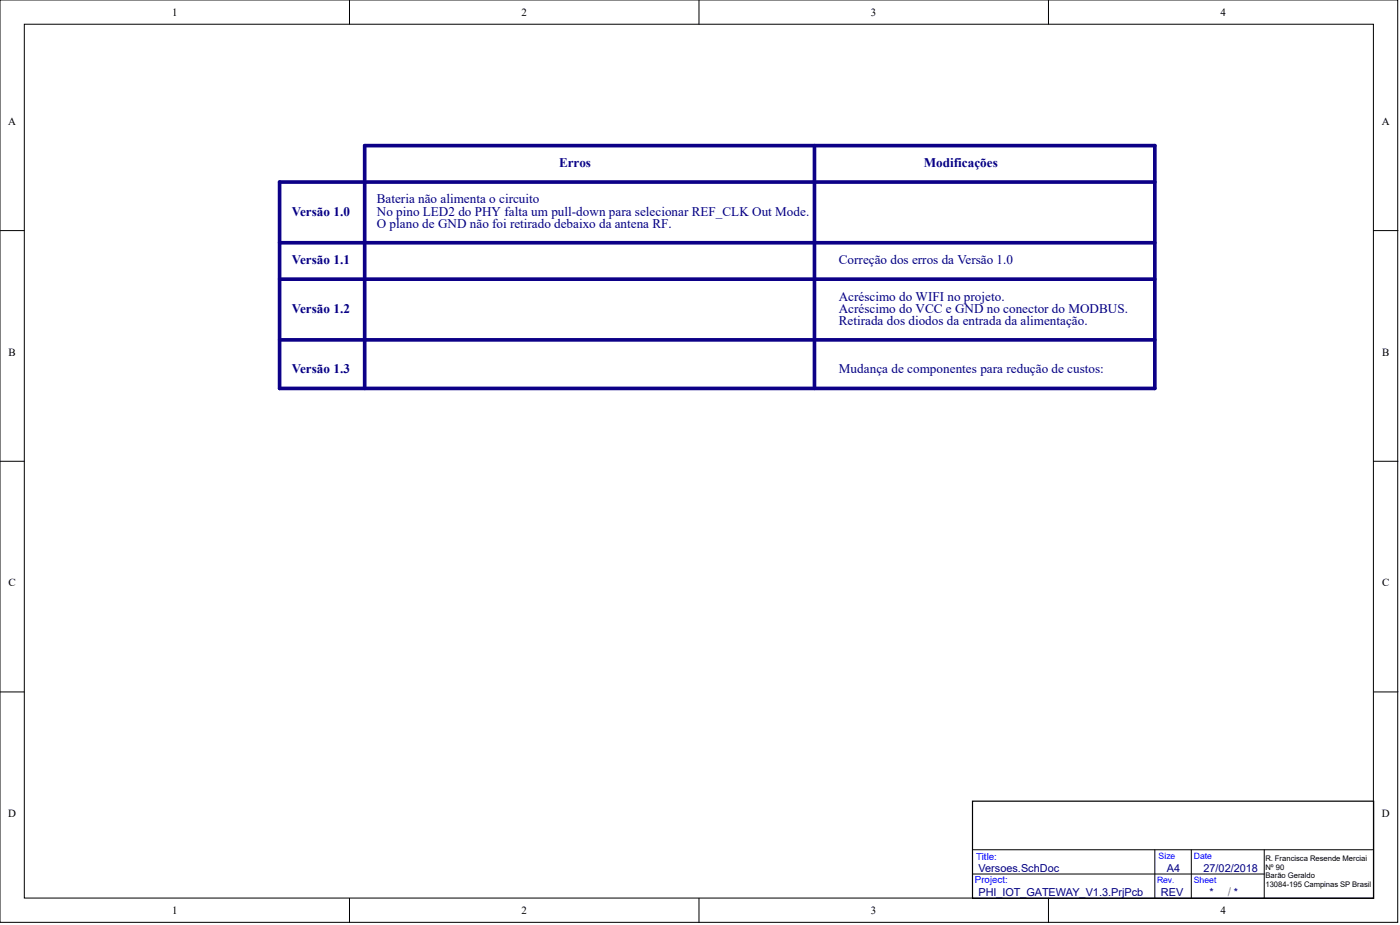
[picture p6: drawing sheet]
<svg xmlns="http://www.w3.org/2000/svg" width="292mm" height="193mm" viewBox="0 0 292 193" stroke-linecap="round" stroke-linejoin="round" font-family="sans-serif">
<defs><g id="words">
<text font-size="2.7" fill="#0c0087" x="116.7" y="34.9">Erros</text>
<g font-size="2.7" fill="#000080">
<text x="192.8" y="34.9">Modificações</text>
<text x="60.9" y="45">Versão 1.0</text>
<text x="78.6" y="42.5">Bateria não alimenta o circuito</text>
<text x="78.6" y="45">No pino LED2 do PHY falta um pull-down para selecionar REF_CLK Out Mode.</text>
<text x="78.6" y="47.5">O plano de GND não foi retirado debaixo da antena RF.</text>
<text x="60.9" y="55.1">Versão 1.1</text>
<text x="175" y="55.1">Correção dos erros da Versão 1.0</text>
<text x="60.9" y="65.2">Versão 1.2</text>
<text x="175" y="62.7">Acréscimo do WIFI no projeto.</text>
<text x="175" y="65.2">Acréscimo do VCC e GND no conector do MODBUS.</text>
<text x="175" y="67.8">Retirada dos diodos da entrada da alimentação.</text>
<text x="60.9" y="77.9">Versão 1.3</text>
<text x="175" y="77.9">Mudança de componentes para redução de custos:</text>
</g>
<text font-size="2.5" fill="#808080" x="256.2" y="186.9">/ *</text>
<g font-size="2.3">
<text x="35.9" y="3.3">1</text>
<text x="108.8" y="3.3">2</text>
<text x="181.7" y="3.3">3</text>
<text x="254.6" y="3.3">4</text>
<text x="1.7" y="26.1">A</text>
<text x="288.3" y="26.1">A</text>
<text x="1.8" y="74.2">B</text>
<text x="288.4" y="74.2">B</text>
<text x="1.8" y="122.3">C</text>
<text x="288.4" y="122.3">C</text>
<text x="1.7" y="170.4">D</text>
<text x="288.3" y="170.4">D</text>
<text x="35.9" y="190.7">1</text>
<text x="108.8" y="190.7">2</text>
<text x="181.7" y="190.7">3</text>
<text x="254.6" y="190.7">4</text>
</g>
<g font-size="2.3" fill="#000080">
<text x="204.2" y="181.9">Versoes.SchDoc</text>
<text x="243.5" y="181.9">A4</text>
<text x="251.1" y="181.9">27/02/2018</text>
<text x="204.2" y="186.9">PHI_IOT_GATEWAY_V1.3.PrjPcb</text>
<text x="242.2" y="186.9">REV</text>
<text x="252.4" y="186.9">*</text>
</g>
<g font-size="2" fill="#00f">
<text x="203.7" y="179.4">Title:</text>
<text x="203.4" y="184.2">Project:</text>
</g>
<g font-size="1.8" fill="#00f">
<text x="241.7" y="179.2">Size</text>
<text x="249.1" y="179.2">Date</text>
<text x="241.5" y="184.2">Rev.</text>
<text x="249.1" y="184.2">Sheet</text>
</g>
<g font-size="1.6">
<text x="264" y="179.7">R. Francisca Resende Merciai</text>
<text x="264" y="181.5">Nº 90</text>
<text x="264" y="183.3">Barão Geraldo</text>
<text x="264" y="185">13084-195 Campinas SP Brasil</text>
</g>
</g></defs>
<g fill="#fff" stroke="#000" stroke-width=".21">
<path d="M0 0h291.6v192.4h-291.6z"/>
<path d="M5.1 5.1h281.5v182.3h-281.5z"/>
</g>
<g fill="none" stroke="#000" stroke-width=".21">
<path d="M72.9 0v5.1M145.8 0v5.1M218.8 0v5.1M0 48.1h5.1M286.6 48.1h5.1M0 96.2h5.1M286.6 96.2h5.1M0 144.3h5.1M286.6 144.3h5.1M202.9 177.3h83.7M240.9 177.3v10.1M248.6 177.3v10.1"/>
<path d="M263.8 177.3v10.1M72.9 187.4v5.1M145.8 187.4v5.1M202.9 182.3h60.9M218.8 187.4v5.1"/>
</g>
<path d="M202.9 167.1h83.7v20.3h-83.7z" fill="none" stroke="#000" stroke-width=".25"/>
<path d="M169.9 30.4v50.6M240.9 38h-182.6v43h182.6v-50.6h-164.8v50.6M58.3 50.6h182.6M58.3 58.2h182.6M58.3 70.9h182.6" fill="none" stroke="#0c0087" stroke-width=".76"/>
<use href="#words"/>
</svg>
